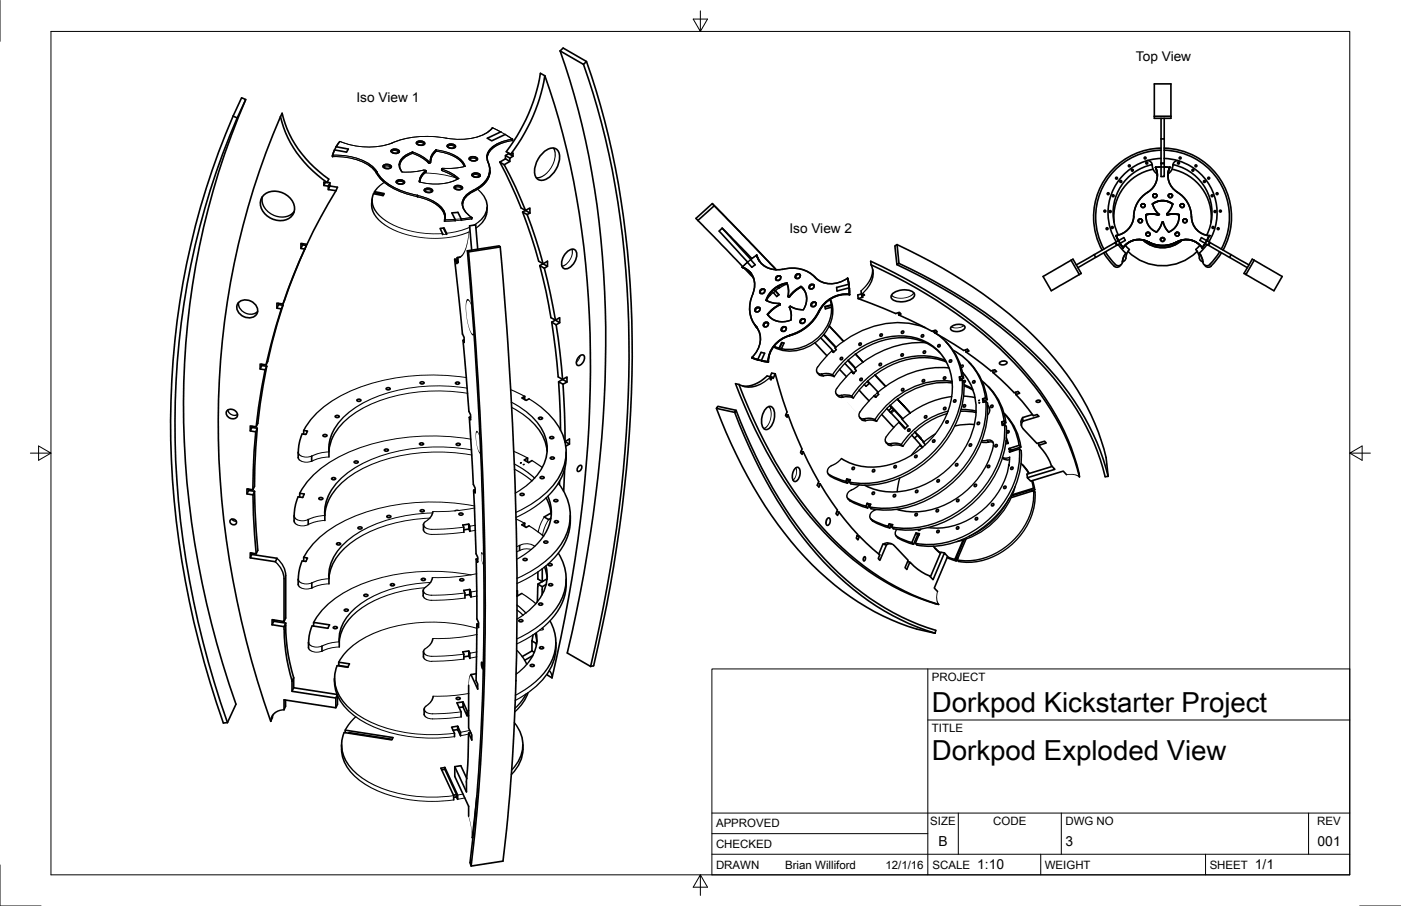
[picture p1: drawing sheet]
<svg xmlns="http://www.w3.org/2000/svg" width="432mm" height="279mm" viewBox="0 0 432 279" stroke-linecap="round" stroke-linejoin="round" font-family="sans-serif">
<defs><g id="words">
<g font-size="8.5">
<text x="287.2" y="219.5">Dorkpod Kickstarter Project</text>
<text x="287.2" y="234.5">Dorkpod Exploded View</text>
</g>
<g font-size="4.3">
<text x="289.2" y="261">B</text>
<text x="328.4" y="261">3</text>
<text x="406.1" y="261">001</text>
<text x="301.2" y="268.1">1:10</text>
<text x="386.8" y="268.1">1/1</text>
</g>
<g font-size="4.1">
<text x="350.1" y="19">Top View</text>
<text x="109.9" y="31.5">Iso View 1</text>
<text x="243.3" y="71.8">Iso View 2</text>
</g>
<g font-size="3.5">
<text x="287.2" y="210.1">PROJECT</text>
<text x="287.2" y="225.8">TITLE</text>
<text x="220.7" y="255.2">APPROVED</text>
<text x="286.7" y="254.6">SIZE</text>
<text x="306.1" y="254.6">CODE</text>
<text x="328.4" y="254.6">DWG NO</text>
<text x="406" y="254.6">REV</text>
<text x="220.7" y="261.5">CHECKED</text>
<text x="220.7" y="267.9">DRAWN</text>
<text x="242" y="267.9">Brian Williford</text>
<text x="272.9" y="267.9">12/1/16</text>
<text x="287.4" y="267.9">SCALE</text>
<text x="322" y="267.9">WEIGHT</text>
<text x="372.8" y="267.9">SHEET</text>
</g>
</g></defs>
<g fill="none" stroke="#000" stroke-width=".51">
<path d="M172.6 15.7a263 263 0 0 1 14.1 85.2 420.3 420.3 0 0 1-11.9 100.5l7.2 4.1M172.6 15.7l1-.9 7.2 4.2-1 .9M172.6 15.7l7.2 4.2M179.8 19.9a261.6 261.6 0 0 1 14 85.1 417.1 417.1 0 0 1-11.8 100.5M180.8 19a269.9 269.9 0 0 1 14.1 91.1 428.5 428.5 0 0 1-11.9 95.2l-1 .2M71.8 35.8a246.2 246.2 0 0 0-14.7 143.5 298.7 298.7 0 0 0 11.7 43.7l1.3-.2M71.8 35.8l2.7-5.7 1.2 .6-2.6 5.7M71.8 35.8l1.3 .6M73.1 36.4a242.4 242.4 0 0 0-16.7 130.4 286.7 286.7 0 0 0 13.7 56M75.7 30.7a242.4 242.4 0 0 0-16.6 130.5 286.7 286.7 0 0 0 13.6 56l-2.6 5.6M86.4 36l.6-1.1a34.2 34.2 0 0 0 14.3 20.3l-.5 1.1M86.4 36a242.4 242.4 0 0 0-16.6 130.5 288.7 288.7 0 0 0 13.6 56l.5-1.1"/>
<path d="M86.4 36a34.2 34.2 0 0 0 14.4 20.3M166.5 22.6a53.7 53.7 0 0 1-10.5 24.2l1.4 .7 .7-.3v1l-1 .6v1l-1.7 1M166.6 22.6l1.3 .8a261.6 261.6 0 0 1 14 85.1 417.1 417.1 0 0 1-11.8 100.5l-1.3-.8M167.9 23.4a53.7 53.7 0 0 1-10.5 24.2M355.8 35.9v-10h5.1v10M355.8 35.9h5.1M355.8 35.9v.6h5.1v-.6M357.8 36.5v6.3M358.8 36.5v6.3M81.5 60a6.1 6.1 0 0 1 9.3 4.3 4.3 4.3 0 0 1-6.2 3.5 5.2 5.2 0 0 1-4-6.6zM100.3 56.2l-.5 1M100.8 56.3l-1-.1v1l1.4 .2"/>
<path d="M100.9 56.2l.8 .1v1.1l2.3 .3-.5 1.1M101.2 57.4v1.1l2.3 .3M101.7 56.3l-.5 1.1M101.7 57.4l-.5 1.1M102.5 47.9v.4M103.5 58.8a173.4 173.4 0 0 0-8.9 16.6l-1.8-.3v1.5l1.1 .2M103.6 45.3l3.8 .7-.6 .9-3.7-.7M115.1 59.7l3 .6 .3-.6-3-.6v.3l2.8 .6M116.1 53v.4M118.2 51l1.2-.3a.87 .87 0 0 1 1.1 1l-1.2 .3a.87 .87 0 0 1-1.1-1zM120.6 46.3l1.2-.3a.87 .87 0 0 1 1.1 1l-1.2 .3a.87 .87 0 0 1-1.1-1zM122.3 55.8l1.1-.3a.87 .87 0 0 1 1.2 1l-1.2 .3a.87 .87 0 0 1-1.1-1z"/>
<path d="M127.1 46.9v.4M128.5 43.8l1.2-.3a.87 .87 0 0 1 1.1 1l-1.2 .3a.87 .87 0 0 1-1.1-1zM130.9 58.4l1.2-.3a.87 .87 0 0 1 1.1 .9l-1.2 .3a.87 .87 0 0 1-1.1-.9zM131.2 52.6v.4M132.1 49.8v.4M132.4 49.9v.4M132.7 49.7v.4M134.5 46.2l-.1 .5M136.2 52l-.1 .5M138 44.8l1.2-.3a.87 .87 0 0 1 1.1 .9l-1.2 .3a.87 .87 0 0 1-1.1-.9zM140.1 57.5l1.2-.3a.87 .87 0 0 1 1.1 1l-1.2 .3a.87 .87 0 0 1-1.1-1zM144.7 48.6l1.2-.3a.87 .87 0 0 1 1.1 1l-1.2 .3a.87 .87 0 0 1-1.1-1z"/>
<path d="M145.6 53.7l1.2-.3a.87 .87 0 0 1 1.1 .9l-1.2 .4a.87 .87 0 0 1-1.1-1zM151 52.7v.5M154.1 50l3.4 6.9 3.1 7.2 1.4 .8M154.1 50l1.3 .8M154.4 40.6l-4.2 2 1.4 .8 4.1-2M155.4 50.8a119.5 119.5 0 0 1 6.6 14.1M155.8 48l1.3 .8M155.8 49l1.3 .8M155.8 49l-1.7 1M156.8 47.2l-1 .8v1M156.8 47.4l1.3 .8M157.9 42.9v.4"/>
<path d="M167 47.5l.6-.6a3.1 3.1 0 0 1 4.2-.6 5.5 5.5 0 0 1-.4 5.9 5.5 5.5 0 0 1-5 3.4 2.9 2.9 0 0 1-1.5-4l1-2.6zM353.3 49.6a1.57 1.57 0 0 1 1.9 2l.7 1.4 .8 .6M353.7 59.3a9.4 9.4 0 0 0-4.4 8.5 6.5 6.5 0 0 1-5.4 4.9M355.1 50.8a15.2 15.2 0 0 0-10.4 21.7M355.4 52.2a15 15 0 0 0-12 16.3M356.2 51.6a6 6 0 0 1-2.4 7.7M356.2 51.6l.5 2.5M357.8 51.5l-1.7 .1M357.8 45.7a21.2 21.2 0 0 0-18.1 31.4M357.8 46.3a20.6 20.6 0 0 0-17.6 30.5M357.8 48.9a16.8 16.8 0 0 0-13.7 25.7M357.8 42.8v7.5"/>
<path d="M357.8 50.3v4.1h1v-4.1M357.8 50.5h1M357.8 42.8h1M357.8 50.3h1M358.8 48.9a16.8 16.8 0 0 1 13.7 25.7M358.8 46.3a20.6 20.6 0 0 1 17.6 30.5M358.8 45.7a21.2 21.2 0 0 1 18.1 31.4M358.8 51.5l1.7 .1h-4.4M358.8 42.8v7.5M360 54.1l.5-2.5a6 6 0 0 0 2.4 7.7M361.2 52.2a15 15 0 0 1 12.1 16.3M361.5 51l-.5 1.5-1.1 1.1"/>
<path d="M361.5 50.8a15.2 15.2 0 0 1 10.4 21.8M362.9 59.3a9.4 9.4 0 0 1 4.4 8.5 5.9 5.9 0 0 0 5.4 4.9M363.4 49.6a1.44 1.44 0 0 0-1.9 1.4M93.3 75.1v.4l1.1 .2M93.3 75.5l-.5 1.1M93.9 76.8a163.3 163.3 0 0 0-6.7 17M94.4 75.7l-3.6 8.4-3.6 9.7M94.4 75.7l-.5 1.1M114.7 61.4l-.1 1.4M128.7 60.2v.5M136.7 70.4l.9 1.9-.7-2-1.3 .1 .8 1.9M137.1 67.8l-.1 .4"/>
<path d="M140.1 80l2.4 23 .5 1.1v1.5l-.3-.7h.3M140.2 80l.6 1.3v-1M141.1 79.8l-.9 .2M141.8 79.3l-.9 .2 .2 .5v1.1l-.3-.8M142.2 67.9v-.4l-1.1-2-1.8 .2 1 2v.4M144.1 77.3l.3 .4M144.4 77.7a1140.1 1140.1 0 0 1 4.5 142.3l-1.3 22.9-2.4 24.2M145.4 67.1v.4M147.2 76.8l-.6-7.5-1.9 .3 .7 7.5M150.2 64l-.2 1.4M154.2 76.2a1121.3 1121.3 0 0 1 4.3 146.2l-1.4 22.6-2.1 20.6-9.8 1.5-.3-1.1a727.8 727.8 0 0 0 3.9-106.7 1343.9 1343.9 0 0 0-4.7-82M154.2 76.2l-.3-.4-9.8 1.5"/>
<path d="M154.2 76.2l-9.8 1.5M161.1 65.4l2.6 7.4 2.3 7.8 2.7 1.5M161.1 65.4l1.4 .8M161.9 64.9l-.8 .5M162 64.9l1.3-.8v1.6M162 64.9l1.3 .8M162.5 66.2l2.6 7.4 2.3 7.8 1.3-.8v1.5l-.9 .6M163.3 65.7l-.8 .5M174.7 77.8a1.71 1.71 0 0 1 3-.1 4.5 4.5 0 0 1-3.5 5.2 1.85 1.85 0 0 1-1-2.6l.6-1.4zM215.1 68l13.8 14.2M219.5 62.8l19.7 20.4M220.1 63.5l19.1 19.7"/>
<path d="M220.1 63.5l-.6-.7-5 4.6 .6 .6M220.1 63.5l-5 4.5M222.6 70.4l8.8 9.6M231.7 79.7l-9.1-9.3-.9 .8 8.7 9.6M233.2 78.7l.1 .1M275.8 75.8l.7-.4 .6 5.8-.7 .4zM276.5 75.4a143.1 143.1 0 0 1 46.5 32.8 76.5 76.5 0 0 1 17.9 32.9l.6 5.8M337.2 78.5l-5.5 3.2M340.2 78l.3 .6a11.9 11.9 0 0 0 3.6 3.8l.7-.1 .6-.6M340.7 77.7l3.1 3.9M343.8 74.7l.5 .9M343.8 74.7l2.6-1.4 .4 .8-1.6 1"/>
<path d="M343.8 74.7l-.1 .1M344 72.7l.7 1.5M344 72.7l2.1 3.7M344.2 75.6l-.5-.8-2.4 1.4-4.1 2.3 .5 .9M344.2 75.6l-12 7M344.3 75.6h-.1M344.6 75.4l2.4 2.7M345.2 75.1l-.9 .5M345.2 75.1l.9 1.3M346.1 76.4v.1M346.8 75.6l1.3 1.3M347 79.6a1.27 1.27 0 0 1-1 1.1"/>
<path d="M347 78.1h.1M347 78.1l-.7 1.3-.3 1.4M347.6 77.5a15 15 0 0 0 21.4 0M348.1 77l-.8 1.2-.3 1.4M352.2 74a8.9 8.9 0 0 0 12.2 0M352.3 74a8.9 8.9 0 0 0 12 0M353.3 66.2a5.1 5.1 0 0 0 3.1 5.4l1.1-1.4 .6-1.6M353.3 66.2l-.1 .7M353.3 66.2l1.8-.2 1.8 .2-1.8-.2-1.8 .2M353.3 66.2h.1M355.2 62.9a5.1 5.1 0 0 1 6.2 0M355.2 62.9l.7 1.6 1.1 1.4"/>
<path d="M356.9 66l.1 .2M357 66.2h-.1M358.3 68.5h.1M358.3 68.5l-.1 .1M359.6 66v.1M359.6 66.1l2-.1 1.7 .2M359.7 66.1h.1M359.7 66v.1M361.4 62.9l-.7 1.7-1.1 1.4M363.3 66.2h.1M363.3 66.2l-1.7-.2-1.7 .3M363.4 66.9l-.1-.7a5.1 5.1 0 0 1-3.1 5.4l-1.1-1.4-.6-1.7"/>
<path d="M368.6 77l.8 1.2 .3 1.4M369.6 78.1l.8 1.3 .3 1.4M369.6 78.1h.1M369.7 79.6a1.27 1.27 0 0 0 1 1.1M369.8 75.6l-1.2 1.3M370.5 76.4a6.2 6.2 0 0 0-8.6-1.4 9.6 9.6 0 0 1-8.8-.8 6 6 0 0 0-7 2.2M370.5 76.4v.1M371.4 75.1l-.9 1.3M371.5 75.1l.8 .5M372 75.4l-2.4 2.7M372.3 75.6h.2M372.5 75.6l6.5 3.8"/>
<path d="M372.7 72.7l-.8 1.5M372.7 72.7l-2.2 3.7M372.8 74.7l-.5 .9M372.8 74.7l.2 .1M372.8 74.7l-2.5-1.4-.5 .8 1.7 1M373 74.8l11.9 6.9M373 74.8l-.5 .8M375.9 77.7l-3.1 3.9M376.5 78l-1.8 2.4-1.5 1.7M379 79.4l5.5 3.2M379.4 78.5l-.4 .9M386 79.9l.5 .4-2.5 4.4-.6-.4z"/>
<path d="M73.5 93.3a3.6 3.6 0 0 1 3.8-.4 3.6 3.6 0 0 1 2.1 3.2 3.2 3.2 0 0 1-5.5 .7 2.5 2.5 0 0 1-.4-3.5zM85.9 93.6v.3l1.3 .2M85.9 93.9l-.6 1.1M86.7 95.3l-1.7 5.6-3 11.6M87.2 94.1l-3.3 11.5-1.4 5.9-.5 1M87.2 93.8l-1.9-.3v1.5l1.4 .3M87.2 94.1l-.5 1.2M141.1 80.2l-.3 .1M166.4 81.9l1.9 7.9 1.5 8.2 2.7 1.5M166.4 81.9l1.4 .8M167.4 81.3l-1 .6M167.8 82.7l1.8 7.9 1.6 8.1 1.3-.7v1.5l-1.1 .7"/>
<path d="M170.1 99.4l1.1 8.3 .8 8.5 1.4 .8M170.1 99.4l1.3 .8M171.2 98.7l-1.1 .7M228.8 82.3l.1 .2M229.4 82.7l2.9 3M231.3 80l1.4 1.7-1 .7-1.4-1.5M232.8 95.1a.75 .75 0 0 1 1.4-.1 .75 .75 0 0 1-.6 1.2 .64 .64 0 0 1-.8-.2 .64 .64 0 0 1 0-.9zM234.3 89.5a.75 .75 0 0 1 1.3-.2 .75 .75 0 0 1-.6 1.2 .64 .64 0 0 1-.7-.2 .64 .64 0 0 1 0-.8zM235.4 99.8a.75 .75 0 0 1 1.3-.2 .75 .75 0 0 1-.6 1.2 .64 .64 0 0 1-.7-.2 .64 .64 0 0 1 0-.8zM236.6 96.9v.2M237.1 90.8l.3 .3M238.3 90.2l1.1 1.2 .7-.5-1.2-1.3 1.1 1.3"/>
<path d="M238.5 89.2l.5 .5M239.2 85.5a.75 .75 0 0 1 1.3-.2 .75 .75 0 0 1-.5 1.2 .64 .64 0 0 1-.8-.2 .64 .64 0 0 1 0-.8zM239.6 88.5l.4 .4M239.8 88.3l.4 .4M239.9 88.3l.4 .4M240.2 93.9l.2 .2M240.3 93.6l.1 .2M240.3 93.7l.2 .2M242.9 91.4l.1 .2M243 91.5l.1 .1M245.2 84.9a.75 .75 0 0 1 1.4-.2 .75 .75 0 0 1-.6 1.2 .64 .64 0 0 1-.8-.2 .64 .64 0 0 1 0-.8zM246.7 98.7a.75 .75 0 0 1 1.3-.2 .75 .75 0 0 1-.5 1.2 .64 .64 0 0 1-.8-.2 .64 .64 0 0 1 0-.8z"/>
<path d="M246.8 88.3l.2 .2M249.5 88.1a.75 .75 0 0 1 1.3-.2 .75 .75 0 0 1-.6 1.2 .64 .64 0 0 1-.7-.2 .64 .64 0 0 1 0-.8zM250.1 93.5a.75 .75 0 0 1 1.3-.1 .75 .75 0 0 1-.6 1.2 .64 .64 0 0 1-.7-.3 .64 .64 0 0 1 0-.8zM254.3 94.7l1.9-.7-1.9 .5 .1 .8 2-.4M261.2 85.8l.1 .1M261.7 87.8l-.1-.1-3.7 .9 .1 1.1 3.7-.9 .1 .1M261.7 90.7l.2 .2M264.5 92.1l11.6 4.6 1.1-.4 .5 .6-.7 .2M265.4 89.7l.1 1.1 .6-.2 .3 .4-.8 .3 .4 .4-1.5 .4M265.5 90.6l-1.1 .4 .1 1.1M265.6 90.8v.5M268.4 80.6a141.2 141.2 0 0 1 46.3 32.6 72.9 72.9 0 0 1 18 33.9 80.8 80.8 0 0 0-24.6-39.7 154.2 154.2 0 0 0-39.6-25.7z"/>
<path d="M274.9 90.8a5.4 5.4 0 0 1 6.8-.4 1.82 1.82 0 0 1-1.7 2.3 5 5 0 0 1-5.2-.7l-.2-.4zM276.4 81.6a147.4 147.4 0 0 1 44.2 30.4 77 77 0 0 1 20 35l.9-.1M276.9 96.4l.1 .7M277 97.1l10.2 5.1 1.2-.4 .5 .6-.9 .2M277.1 81.2a148.5 148.5 0 0 1 44.4 30.5 77.3 77.3 0 0 1 20 35.2M330.1 80.3l-8.6 5 2.5 4.4 8.7-5M330.1 80.3l2.6 4.4M330.1 80.3l.6-.4 2.5 4.4-.5 .4M345.9 80.8a1.27 1.27 0 0 1-.8 1.1 1.27 1.27 0 0 1-1.3-.3M345.9 80.8h.1M370.7 80.8h.1M370.7 80.8a1.27 1.27 0 0 0 .9 1.1 1.27 1.27 0 0 0 1.3-.3"/>
<path d="M371.3 81.7a1.27 1.27 0 0 0 2 .4M386.5 80.3l8.7 5-2.6 4.4-8.6-5M80.7 112.3v.4l1.5 .2M80.7 112.7l-.5 1.1M81.7 114l-2 11.7-.7 5.9M82 112.5l-1.8-.2v1.5l1.5 .2M82.2 112.9l-2 11.7-.7 6-.5 1M82.2 112.9l-.5 1.1M119.1 119.7l.5-.2 .6 .2a.55 .55 0 0 1-.6 .5 .55 .55 0 0 1-.5-.5zM129.5 117.9l.6-.2 .5 .2a.55 .55 0 0 1-.5 .5 .55 .55 0 0 1-.6-.5zM140.5 118l.5-.2 .6 .2a.55 .55 0 0 1-.6 .5 .55 .55 0 0 1-.5-.5zM142.7 105l1.8 21.9 .5 1v1.6l-.3-.8h.3"/>
<path d="M171.4 100.2l1.2 8.3 .8 8.5M173.4 117l1.4-.8v1.6l-1.3 .7M173.4 117l1.4 .8M173.4 117l-1.2 .7M173.5 118.5l.7 17.7M173.5 118.5l-1.3-.8 .6 15M178.4 110.1a1 1 0 0 1 1.4-.6 1 1 0 0 1 .2 1.6l-.6 1a1 1 0 0 1-1.4 .6 1 1 0 0 1-.2-1.6zM226.7 118.3l1.1 .3a137.2 137.2 0 0 0 29.4 48 76.8 76.8 0 0 0 32.1 19.8 77 77 0 0 1-37.5-24.7 141.3 141.3 0 0 1-25.1-43.4zM231.7 110.3l.2 .1M232.6 100.2l.1 .1M233.1 100.8l.1 .1M233.7 111l-.1-.1 1-2.2 1.1 .2-1 2.3 .1 .1"/>
<path d="M236.7 111.5l.1 .2M237.5 116.2l.5 .1M238 116.3l-.4 .9-.3-.4 .2-.6-1.1-.2a9.6 9.6 0 0 1-7.4 3.1M238.9 115.3l3.7 11.7-.5 1.1 .5 .6 .3-.7M238.9 115.3l-.6 1.4-.3-.4M238.9 115.3l-1.1-.2-.4 1.1M240.9 101.2a.75 .75 0 0 1 1.3-.2 .75 .75 0 0 1-.5 1.2 .64 .64 0 0 1-.8-.2 .64 .64 0 0 1 0-.8zM241 105.7l-.9 1.7 .8-1.8 .7 .2-.7 1.9M251.2 105.7l3.6 4M252 115l.5 .6M253 104.2l4 4.3M253.2 115.4l.5 .5"/>
<path d="M253.8 103.3l3.7 3.8M254 103.1l3.6 4M255.6 100.5l4.4 4.7M256.6 115.6l.5 .5M257.3 107.3l.5 .5-1 .9-.4-.5 .4 .5M258.7 113.9l2.2 2.3M260.4 112.1l2.7 2.9M261.3 111.2l2.3 2.4M261.4 111.1l2.3 2.4M263.4 113.7l.5 .6-.9 .9-.5-.6 .5 .5M263.7 109.2l2.3 2.5M267.3 117.6l.6 .7-1 .8-.5-.6"/>
<path d="M267.4 117.5l3.2 3.4M269.7 115.6l3.2 3.5-3.2-3.4M288 101.9v.7M288 102.6l9 5.5 1.2-.4 .5 .5-1 .3M291.5 105.4l.6 .6M293.2 100.8a3.5 3.5 0 0 1 4.1-.2 1.27 1.27 0 0 1-1.4 1.5h-2.2a.76 .76 0 0 1-.7-.5 .76 .76 0 0 1 .2-.8zM295.7 116.2l.5 .6M296.2 117.2v-.4l.8-.2-.5-.6-.8 .2 .1 1.1 .8-.2 .5 .6M297.6 107.9l.1 .6M297.7 108.5l7.7 5.9 1.2-.4 .5 .6-1 .3M298.7 111.7l.5 .6M304.6 119.2l.5 .6"/>
<path d="M306 114.2l.1 .7M306.1 114.9l6.5 6.2 1.1-.4 .6 .6-1.2 .4M308.1 111.8l1-.5a.82 .82 0 0 1 1.2 .7l-1 .5a.82 .82 0 0 1-1.2-.7zM70 126.6a1.94 1.94 0 0 1 2.2-.1 1.94 1.94 0 0 1 .9 1.9 1.88 1.88 0 0 1-2.2 .5 1.88 1.88 0 0 1-1.1-2zM77.6 131.4v.4l1.7 .3M77.6 131.8l-.5 1.1M78.8 133.2l-.5 5.9-.4 11.9M79 131.6l-1.9-.2v1.5l1.7 .3M79.3 132.1l-.8 11.9-.1 6-.5 1M79.3 132.1l-.5 1.1M91.9 139.4v1.6M93.1 133.8l1.2 .2 .5-1.1-1.2-.1v1.1"/>
<path d="M99.6 134.2l.6-.2 .5 .2a.55 .55 0 0 1-.5 .5 .55 .55 0 0 1-.6-.5zM101.4 139.3v1.6M103.4 128.3l.5-.2 .6 .2a.55 .55 0 0 1-.6 .5 .55 .55 0 0 1-.5-.5zM110.1 123.3l.5-.2 .6 .2a.55 .55 0 0 1-.6 .5 .55 .55 0 0 1-.5-.5zM118.5 138.6l.6-.1 .5 .1a.55 .55 0 0 1-.5 .5 .55 .55 0 0 1-.6-.5zM129.4 136.7l.5-.1 .6 .1a.55 .55 0 0 1-.6 .5 .55 .55 0 0 1-.5-.5zM140.7 136.9l.5-.2 .6 .2a.55 .55 0 0 1-.6 .5 .55 .55 0 0 1-.5-.5zM144.7 128.7l1.2 20.7M163.1 123l-.9 .5-1.4-.8 .9-.5v1M166 128.8l.6-.1 .5 .1a.55 .55 0 0 1-.5 .5 .55 .55 0 0 1-.6-.5zM169.5 134.8l.6-.2 .5 .2a.55 .55 0 0 1-.5 .5 .55 .55 0 0 1-.6-.5zM174.1 136.1l.1 .1"/>
<path d="M174.2 136.2l1.3-.8v1.5l-1.1 .7M174.2 136.2l1.3 .7M174.5 139.4v1.6M220.8 125.9a136.5 136.5 0 0 0 29.5 48.3 77.1 77.1 0 0 0 32.3 19.8l5.6 1.3M221.2 125.3l5.7 1.2-.5 .7-5.6-1.3zM226.4 127.2a140.8 140.8 0 0 0 27.3 45.9 77.8 77.8 0 0 0 34.5 22.2M226.9 126.5a139.1 139.1 0 0 0 27.2 45.8 78.1 78.1 0 0 0 34.3 22.1l-.2 .9M236.2 125.9a1.41 1.41 0 0 1 1.7-.4 1.41 1.41 0 0 1 .8 1.5 5.2 5.2 0 0 1-2.3 5.5 1.88 1.88 0 0 1-1.7-2.4l.4-2.4zM242.2 127.8l.7 .2M242.9 128l4.3 10.5-.5 1.1 .5 .5 .4-.8M246.9 139.1l.7 .2M247.6 139.3l4.7 9.2-.4 1.1 .5 .6 .4-.9"/>
<path d="M257.9 121.7l.5 .5M259.2 121.9l.6 .6M262.5 122.2l.5 .5M264.8 120.3l3 3.3M265 128.8l.6 .6M266.3 129.2l.5 .5M269.5 122l.5 .4M269.7 129.4l.5 .5M270.4 121.2l.4 .4-.9 .9-.5-.5 .5 .5M271.7 127.8l3.8 4M273.1 136.5l.5 .5M273.3 126l.6 .6"/>
<path d="M273.9 126.6l.5 .6M274.2 125.1l1.2 1.2M274.3 136.8l.6 .6M274.4 125l3.9 4.1M274.4 127.2l.3 .2M274.7 127.5l4.4 4.6M274.9 125.7l-1 .9M275.4 126.3l-1 .9M275.4 126.3l.2 .3M275.7 126.6l2.4 2.6M276.6 123.1l3.9 4.2zM277.1 130.2l1.8 2z"/>
<path d="M277.7 137.1l.6 .5M278 129.3l1.8 2.1-.9 .8M278.1 131.1l-.1 .1M281 134.2l.9 .9M281.9 135.1l2.5 2.8M281.9 133.3l.9 .9M282 133.2l1.8 1.9M282.8 134.2l-.9 .9M282.8 134.2l1.9 2.2M283.6 137.3l.7 .7zM283.8 135.1v.1M283.9 135.4l-1-1.2 1.8 2.1"/>
<path d="M284.6 136.4l.6 .8M301.7 123.5h.1M301.8 123.5h-.1M301.9 124.2h-.1M302.9 123l.8-.3 .6 .5-.9 .3M303.4 123.5l-.5-.5 .1 1.1 .9-.3 .5 .5M303.4 123.5v.5M304.2 135.8l.5 .6M308.7 130.1l.6 .5M309.3 130.6l.7-.2-.5-.6-.8 .3 .2 1.1 .7-.3 .5 .6M309.3 130.6v.4M309.6 127.6l.5 .5"/>
<path d="M311.1 138.3l3-1 .5 .6-3 1v.1zM311.1 138.3l.5 .6M313.1 120.9v.8M313.1 121.7l1.9 2.1 3.5 4.4 1.2-.4 .5 .6-4.9 1.5-.1-1.1 3-1M314.7 130.1l.1 1.1M314.7 139l-.5-.6-3.1 1v-.2l.2 .2M315.2 132.1l4.4 4.7 2.3-.7 .6 .5-2.3 .7 .2 .3a16.5 16.5 0 0 1 3.7 6l1 1.1-8.4 2.6 1 1.1 10-3.1 1 1.1M319.4 123.6l.6-.2 .6 .1a.59 .59 0 0 1-.6 .6 .59 .59 0 0 1-.6-.5zM320.1 136.7l.1 .6M76.6 151.3l1.8 .2M76.6 150.8v.5M76.6 151.3l-.5 1"/>
<path d="M77.9 151l-1.8-.3v1.6l1.9 .3M78 152.6l.1 6 .9 12.2M78.4 151.5l.2 6.1 .9 12.1-.5 1.1M78.4 151.5l-.4 1.1M90.6 159v1.6M91.9 153.2l1.4 .2 .5-1-1.4-.3v1.2M96.1 140.7v1.5M98.3 153.6l.6-.2 .5 .2a.55 .55 0 0 1-.5 .5 .55 .55 0 0 1-.6-.5zM100.1 159v1.5M102.3 147.4l.5-.1 .6 .1a.55 .55 0 0 1-.6 .6 .55 .55 0 0 1-.5-.6zM109.2 142.3l.6-.1 .5 .1a.55 .55 0 0 1-.5 .5 .55 .55 0 0 1-.6-.5zM119.3 159.1l.5-.1 .6 .1a.55 .55 0 0 1-.6 .5 .55 .55 0 0 1-.5-.5z"/>
<path d="M129.6 157.4l.5-.2 .6 .2a.55 .55 0 0 1-.6 .5 .55 .55 0 0 1-.5-.5zM141.5 158.4l.6-.2 .5 .2a.55 .55 0 0 1-.5 .5 .55 .55 0 0 1-.6-.5zM145.9 149.4l.5 1.1v1.6l-.4-.9 .4-.1M146 151.2l.7 19.6 .5 1v1.6l-.4-1M160.4 152.3l.5-.2 .6 .2a.55 .55 0 0 1-.6 .5 .55 .55 0 0 1-.5-.5zM160.6 142.7l-.1 .1M161.5 143.2l-.2 .1M164 142l-1.1 .7-1.4-.8 1.1-.6v1.2M166.5 147.1l.6-.2 .5 .2a.55 .55 0 0 1-.5 .5 .55 .55 0 0 1-.6-.5zM169.7 141.1l.5-.2 .6 .2a.55 .55 0 0 1-.6 .5 .55 .55 0 0 1-.5-.5zM169.8 158.2l-2.1 1.2 1.4 .8 .7-.4M170.8 154.2l.5-.1 .6 .1a.55 .55 0 0 1-.6 .5 .55 .55 0 0 1-.5-.5z"/>
<path d="M172.5 148.3l-.1 1.2M174 144.6l-.3 6.9M175.8 159v1.6M178.3 143.8l.8-.3a1.24 1.24 0 0 1-1 1.9l-.2-.9zM245 144.6a.93 .93 0 0 1 1.2-.4 .93 .93 0 0 1 .4 1.2 2.65 2.65 0 0 1-1.7 3.1 2.75 2.75 0 0 1 .1-3.9zM252.1 149.1l.7 .2M252.8 149.3l5.3 8-.5 1.1 .5 .6 .5-1.1M255 160l.5-.3a1.42 1.42 0 0 1-.5 2.3 1.47 1.47 0 0 1 0-2zM255.3 146.2l.6 .5M257.9 157.8l.7 .1M258.6 157.9l5.8 6.9-.5 1.1 .5 .6 .5-1.1-.7-.2M261 147.7l.5 .6-.3 .7-.5-.5z"/>
<path d="M261 147.7l1.1 .3-.4 .7 .6 .5M261.3 153.8l.5 .5M261.5 148.3h.4M267.3 155.2l1.1 .3-.4 .8 .5 .6M267.3 155.2l-.4 .9 .5 .6 .4-.9M267.3 155.2l.5 .6M267.8 155.8l.4 .1M309 141.1l.2 .3M310.9 143.4h.1M311 143.5l-.1 .2M315.2 143.4l.4 .4M317.9 151l.1 .5"/>
<path d="M318.2 151.3l-.3-.3-6 1.9M318.2 151.3l.7-.3-.4-.4-6.5 2M318.2 151.3v.1M319 151.8l-.4-.5-6.9 2.2M324.3 143.8l-7.8 2.4 .2 1.1M71.1 160.2a1.04 1.04 0 0 1 1.4 .1 1.04 1.04 0 0 1 .1 1.4 1.04 1.04 0 0 1-1.3-.1 1.04 1.04 0 0 1-.2-1.4zM77.6 170.6v.4l7.8 1.2-.5 1-7.8-1.2v-1.5l1.9 .3M77.6 171l-.5 1M87.5 178.5v13.2l-3.6-.6v1.6M88.1 177.4v13.2l-.6 1.1M91.9 178.6v1.5M93.1 173l1.2 .1 .5-1-1.2-.2v1.2"/>
<path d="M95 160.2v1.6M96.1 179.8v1.6M101.4 178.5v1.5M103.8 167.6l.6-.2 .5 .2a.55 .55 0 0 1-.5 .5 .55 .55 0 0 1-.6-.5zM110.4 162.6l.6-.1 .5 .1a.55 .55 0 0 1-.5 .6 .55 .55 0 0 1-.6-.6zM129.9 178.5l.6-.1 .5 .1a.55 .55 0 0 1-.5 .5 .55 .55 0 0 1-.6-.5zM130.5 161.8v1.6M141.8 178.6l.5-.1 .6 .1a.55 .55 0 0 1-.6 .6 .55 .55 0 0 1-.5-.6zM144.5 163.2l.3 .7v-1.6l-.3-.7v1.6l-1.5 .2M144.5 161.6l-1.9 .3 .4 .7v1.6M146.8 172.4l.2 18.5 .5 1.1v1.5l-.5-1.1M147.2 172.3l-.4 .1"/>
<path d="M160.1 168.2v1.6M161.3 172.4l.5-.2 .6 .2a.55 .55 0 0 1-.6 .5 .55 .55 0 0 1-.5-.5zM163.1 162.1l-.9 .5-1.4-.8 .9-.5v1M165.8 176.4v2.2l1.3 .8-1.3 .7-.2 5.5M167.1 175.4v4l1.5-.9M167.7 167l.5-.2 .6 .2a.55 .55 0 0 1-.6 .5 .55 .55 0 0 1-.5-.5zM168.5 178.6h.1M169 174l.5-.2 .6 .2a.55 .55 0 0 1-.6 .5 .55 .55 0 0 1-.5-.5zM170.9 160.7l.6-.1 .5 .1a.55 .55 0 0 1-.5 .5 .55 .55 0 0 1-.6-.5zM174.5 178.6v1.5M264.9 165.4l6.2 5.7-.4 1.2 .5 .5 2-4.7-1.1-.3-1.3 3.1M266.4 171.7a.59 .59 0 0 1 .3 .7 .59 .59 0 0 1-.6 .5v-.6z"/>
<path d="M268.4 160l.5 .6M273.6 167.4l1.1 .3M274.1 161.5l1 .3-.3 .7 .5 .6M274.1 161.5l.5 .6-.4 .7-.5-.5zM274.6 162.1l.4 .1M275.5 168.1l4.4 4.7-1 2.2 .6 .6 .9-2.2 .3 .3M276.2 165.3l.5 .5M279.7 173.2l.7 .2M280.7 173.6a15.8 15.8 0 0 0 5.9 4M282.3 164.3l1.1 .3-1.3 3 .6 .5M282.3 164.3l.5 .6-1.2 3-.5-.6zM282.8 164.9l.4 .1"/>
<path d="M286.6 177.7l1 1.1 3.5-8.3 1 1.1-4.1 9.8 1 1M288.1 169l.4 .4M291.1 170.5l-1.1-.2-3.2 7.6M294.8 172l.4 .1M294.8 172l.2 .3M295 172.3h.2M296.8 166.5l-2.5 6 .4 .5 .3-.7M297.1 166.5l-2.3 5.5M297.7 166.2l-2.7 6.5 .4 .4M83.9 192.7l3.6 .6M84.4 191.2v.4l3.7 .6M84.4 191.6l-.5 1.1"/>
<path d="M87.5 193.3v.7M87.6 194.1l.2 4.5 .6 4.6 1.6 6.9M88.1 192.2a56 56 0 0 0 2.4 16.8M88.1 192.2l-.6 1.1M95.1 198.1v1.6M96.2 193l4.8 .8 .6-1.1-5-.8v1.2M99.2 199.3v1.5M102.8 193.4l.5-.2 .6 .2a.55 .55 0 0 1-.6 .5 .55 .55 0 0 1-.5-.5zM104.6 198v1.5M106.2 188l.5-.2 .6 .2a.55 .55 0 0 1-.6 .5 .55 .55 0 0 1-.5-.5zM112.2 183.4l.6-.1 .5 .1a.55 .55 0 0 1-.5 .5 .55 .55 0 0 1-.6-.5zM120.4 180.2l.5-.2 .6 .2a.55 .55 0 0 1-.6 .5 .55 .55 0 0 1-.5-.5z"/>
<path d="M130.4 182.1v1.6M144.8 183.3l.4 .9v-1.6l-.4-.8v1.5l-1.5 .3M144.8 181.8l-1.9 .3 .4 .8v1.5M147 192.5l-.3 17.4M147.5 192.4h-.5M159.3 182.3v1.5l1.5-.8M160 191.3l.5-.2 .6 .2a.55 .55 0 0 1-.6 .5 .55 .55 0 0 1-.5-.5zM164 197.7l1.3 .8M164 197.7v3M164.3 195.8l-.3 1.9M165.3 198.5v.4M165.4 197.9l-.1 .6"/>
<path d="M165.8 180.1l1.3 .8M166.1 186.1l.5-.1 .6 .1a.55 .55 0 0 1-.6 .5 .55 .55 0 0 1-.5-.5zM166.4 199.6l.5-.2 .6 .2a.55 .55 0 0 1-.6 .5 .55 .55 0 0 1-.5-.5zM168.4 180.2l-1.3 .7v2.5M169.2 180.2l.5-.2 .6 .2a.55 .55 0 0 1-.6 .5 .55 .55 0 0 1-.5-.5zM171.3 198.2v1.5M90.5 212.1l-.5 1.1M103.1 209.2v1.1M103.9 205.3l3.3 .5 .5-1.1-3.3-.5v1l2.8 .5M103.9 214.2l-13.4-2.1v-3.1l-.5 1.1v3.1l13.5 2.1v3l-16-2.5v3.1l.5-1.1v-1.9M103.9 214.4l-.4 .9M104 214.5v2.7l-.5 1.1"/>
<path d="M130.5 201v1.5M130.7 218.7v1.6M140.7 215.2l.5-.1 .6 .1a.55 .55 0 0 1-.6 .5 .55 .55 0 0 1-.5-.5zM142.7 216.5l1.3 2.7v1.6l-1.3-2.8zM142.7 216.5l-1.9 .2 1.3 2.8v1.6M142.7 218l-1.2 .2M144.4 211.3v13.2l1 2.2v1.5l-1-2.1v.8M144.5 200.7l.3 .8v1.5l-.3-.7zM144.5 202.3l-1.5 .3M144.5 200.7l-1.9 .3 .4 .8v1.5M146.8 207.8l-1.6 .2 2 4.5v-1.5l-.5-1.1M148.5 204.2l.3 1v1.1l-.4-1z"/>
<path d="M163.5 205.1l.5-.2 .6 .2a.55 .55 0 0 1-.6 .5 .55 .55 0 0 1-.5-.5zM164 200.7l.7 .5M164 200.7l-3 1.8M164.2 202.2l-2.5 1.4M105.3 229.7v1.3M106 225.9l14.8 2.3 .3-.7-14.7-2.3v.7M107.5 226.1l.1-.2 13.3 2.1M137.1 236.7l4 8.5v1.3l-.4-.7M137.1 236.7v.6l3.6 7.8M137.1 236.7l-1.2 .2 3.9 8.5v1.3M137.1 237.3l-1 .1M140.2 236.4l1.8-.3 1.9 4"/>
<path d="M140.2 236.4v3l4.2 9.3v3M140.2 236.4l3.6 7.8v-3.1M141.1 223.9l-1.9 .3 .9 1.9v1.1M141.1 225v-1.1l.8 2v1l-.8-1.9-1.5 .2M144.4 226.9l-.2 8.6-.5 5.6M145.1 226l-.7 .1M161.2 229.7v1.3M140.7 245.1v.7l-.9 .1M140.7 245.1l-1 .1M147 245.4l-1.5 12.9h.3"/>
<circle cx="341.5" cy="59.7" r=".3"/>
<circle cx="344.1" cy="54.9" r=".3"/>
<circle cx="345.4" cy="56" r=".3"/>
<circle cx="348.1" cy="51.1" r=".3"/>
<circle cx="349" cy="52.5" r=".3"/>
<circle cx="352.9" cy="48.7" r=".3"/>
<circle cx="353.4" cy="50.3" r=".3"/>
<circle cx="363.2" cy="50.3" r=".3"/>
<circle cx="363.7" cy="48.7" r=".3"/>
<circle cx="367.7" cy="52.5" r=".3"/>
<circle cx="368.6" cy="51.1" r=".3"/>
<circle cx="371.2" cy="56" r=".3"/>
<circle cx="372.5" cy="54.9" r=".3"/>
<circle cx="375.1" cy="59.7" r=".3"/>
<circle cx="340.5" cy="65.1" r=".3"/>
<circle cx="341.2" cy="70.5" r=".3"/>
<circle cx="342.2" cy="65.2" r=".3"/>
<circle cx="342.8" cy="70.1" r=".3"/>
<circle cx="343.1" cy="60.4" r=".3"/>
<circle cx="351.4" cy="68.1" r=".62"/>
<circle cx="352.3" cy="63.4" r=".62"/>
<circle cx="353.8" cy="72.2" r=".62"/>
<circle cx="355.9" cy="60.4" r=".62"/>
<circle cx="358.3" cy="73.9" r=".62"/>
<circle cx="360.7" cy="60.4" r=".62"/>
<circle cx="362.8" cy="72.2" r=".62"/>
<circle cx="364.3" cy="63.4" r=".62"/>
<circle cx="365.2" cy="68.1" r=".62"/>
<circle cx="373.6" cy="60.4" r=".3"/>
<circle cx="373.8" cy="70.1" r=".3"/>
<circle cx="374.5" cy="65.2" r=".3"/>
<circle cx="375.5" cy="70.5" r=".3"/>
<circle cx="376.1" cy="65.1" r=".3"/>
<circle cx="259.4" cy="110.5" r=".39"/>
<circle cx="265.1" cy="106.1" r=".39"/>
<circle cx="265.4" cy="117" r=".39"/>
<circle cx="271.3" cy="112.4" r=".39"/>
<circle cx="271.6" cy="103.3" r=".39"/>
<circle cx="278.1" cy="109.4" r=".39"/>
<circle cx="278.2" cy="102.4" r=".39"/>
<circle cx="284.3" cy="103.6" r=".39"/>
<circle cx="284.6" cy="117.4" r=".39"/>
<circle cx="284.9" cy="108.6" r=".39"/>
<circle cx="289.4" cy="106.6" r=".39"/>
<circle cx="291.2" cy="116.6" r=".39"/>
<circle cx="293" cy="111.3" r=".39"/>
<circle cx="300.2" cy="117.7" r=".39"/>
<circle cx="278.2" cy="120.2" r=".39"/>
<circle cx="280.1" cy="132.6" r=".39"/>
<circle cx="285.3" cy="128.5" r=".39"/>
<circle cx="287.8" cy="136" r=".39"/>
<circle cx="291.2" cy="126" r=".39"/>
<circle cx="291.9" cy="130.1" r=".39"/>
<circle cx="294.3" cy="123.6" r=".39"/>
<circle cx="297.2" cy="125.2" r=".39"/>
<circle cx="299.1" cy="137.2" r=".39"/>
<circle cx="301.6" cy="130.5" r=".39"/>
<circle cx="305.7" cy="125.3" r=".39"/>
<circle cx="307" cy="137.4" r=".39"/>
<circle cx="310.7" cy="133.2" r=".39"/>
<circle cx="263" cy="144.4" r=".39"/>
<circle cx="269.2" cy="152.1" r=".39"/>
<circle cx="269.3" cy="145.1" r=".39"/>
<circle cx="275.7" cy="152.8" r=".39"/>
<circle cx="275.9" cy="143.9" r=".39"/>
<circle cx="282.3" cy="140.7" r=".39"/>
<circle cx="282.4" cy="158.7" r=".39"/>
<circle cx="282.6" cy="151.5" r=".39"/>
<circle cx="288.9" cy="157.5" r=".39"/>
<circle cx="289.2" cy="148.3" r=".39"/>
<circle cx="294.9" cy="143.3" r=".39"/>
<circle cx="295.2" cy="154.3" r=".39"/>
<circle cx="300.6" cy="149.7" r=".39"/>
<circle cx="301" cy="160" r=".39"/>
<circle cx="304.7" cy="143.8" r=".39"/>
<circle cx="306" cy="155.6" r=".39"/>
<circle cx="309.7" cy="150.3" r=".39"/>
<circle cx="311.9" cy="144.4" r=".39"/>
<circle cx="289.1" cy="163.9" r=".39"/>
<circle cx="295.2" cy="162.8" r=".39"/>
</g>
<g fill="none" stroke="#000" stroke-width=".39">
<path d="M170.6 45.7a6.6 6.6 0 0 1-2.1 7.7 4.5 4.5 0 0 1-3.2 1.4M143.7 116.4a64.2 64.2 0 0 0-39.1 5.9 26.1 26.1 0 0 0-11 10.5M144 119.7a52.2 52.2 0 0 0-33 5.1 17.8 17.8 0 0 0-9.4 11.4l-.2 3.1M93.1 133.8a14.4 14.4 0 0 0-1.2 5.7M101.4 139.4a11.8 11.8 0 0 0-5.3 1.3M144.1 121.3a52.3 52.3 0 0 0-33 5 18.2 18.2 0 0 0-9.4 10.9l-.3 2M145.1 135.4a66.5 66.5 0 0 0-41.1 5.8 27.1 27.1 0 0 0-11.6 10.9M145.3 138.7a54.9 54.9 0 0 0-34.5 4.8 19.5 19.5 0 0 0-10.4 11.6l-.3 2.3v1.6l-3.1 .5-2 .7M157.4 120.2l4.3 2M157.6 124a24 24 0 0 1 9.5 8.5 12.2 12.2 0 0 1-2 14.5 24.4 24.4 0 0 1-6.3 5.1M157.7 125.6a19.6 19.6 0 0 1 10.6 11.4l.3 2.2M158.4 139.2l4.2 2.1"/>
<path d="M163.1 123l.4 .3a26.6 26.6 0 0 1 9.8 10.5 15.1 15.1 0 0 1-3.1 16.2 32.6 32.6 0 0 1-11.2 8M91.9 153.2a14.8 14.8 0 0 0-1.2 6M91.9 141v.1M101.4 140.9a11.8 11.8 0 0 0-5.3 1.4M132.5 159.8a43.6 43.6 0 0 0-24.8 8 15.2 15.2 0 0 0-6.3 10.5M133.4 158.2a44 44 0 0 0-25.6 8 14.6 14.6 0 0 0-6.4 12.3 12.2 12.2 0 0 0-5.3 1.3M133.4 157.8l-.3 1-.6 .9-1.4 1.2M145.4 140.3a55 55 0 0 0-34.5 4.7 19.8 19.8 0 0 0-10.3 11.1l-.5 2.7M146.2 156a65.7 65.7 0 0 0-40.2 4.7 26.5 26.5 0 0 0-12.4 11.2M146.3 156.7l-5.8 .8-7.1 .3M158.5 143.1l3.1 1.8 3.2 2.6M158.6 144.7l2.9 1.7 2.5 1.9"/>
<path d="M164 142l3.1 2.2M167.7 159.4l-1.3 2.6-.5 2M168.3 153.5a12.7 12.7 0 0 1 1.6 5.3M168.9 153a13.2 13.2 0 0 1-3.9 15.3l-2.6 2.2-3.1 2M172.1 149a15.5 15.5 0 0 1-.4 20.5 32.8 32.8 0 0 1-12.3 8.9M174.5 141a18.8 18.8 0 0 1-8.9 14.8l-3.1 2-3.4 1.8M90.7 160.6v.1M93.1 173a14.4 14.4 0 0 0-1.2 5.7M100.1 160.5l-2.3 .3-2.8 .9M132.7 179.6a38.2 38.2 0 0 0-23.3 8 12.6 12.6 0 0 0-4.8 10.4 11.6 11.6 0 0 0-5.4 1.3M143 164.1l-4.9 .5-5 .2M143 162.6l-4.9 .5-5 .1"/>
<path d="M145.2 177.3a59.7 59.7 0 0 0-38.4 5.1 23 23 0 0 0-10.1 9.5M146.5 162l-1.7 .3M146.5 163.5l-1.7 .3M146.9 176.9l-6.7 1-6.9 .2-.7 1.6-1.5 1.4M159.1 160.1l2.6 1.3M163.1 162.2l4.4 3.2M167.8 174.9l.8 3.4M168.2 174.5a13 13 0 0 1-4.8 13.4l-4.1 3M169.1 160.2l-1.1 2.1-.8 2.8M172.1 170.6a15.1 15.1 0 0 1-2.6 19.3 33.4 33.4 0 0 1-10.2 7.1M175.8 160.6a18.6 18.6 0 0 1-8 14.3l-4.8 3.2-3.6 1.8M91.9 180.1v.1"/>
<path d="M96.2 193l-.9 2.9-.2 2.2M101.4 180.1a11.9 11.9 0 0 0-5.3 1.3M104.5 199.5a12 12 0 0 0-5.3 1.3M130.9 181.3a36.9 36.9 0 0 0-21.7 8 13.4 13.4 0 0 0-4.6 8.6M143.3 184.4l-5.1 .6-5.2 .1M143.3 182.9l-5.1 .5-5.2 .2M147 182.2l-1.8 .4M147 183.8l-1.8 .3M147 195.7l-6.7 1-6.9 .3-.3 .9-.6 .9-1.4 1.2M147 193.8a47.8 47.8 0 0 0-35.1 3.2 18 18 0 0 0-7.5 7.2M159.4 188.1l1.8 1.6M159.4 186.6l2.7 2.5"/>
<path d="M159.4 182.2h.1M160.8 183l4.4 3.2M164.9 195.4l.6 2.5M165.3 195.2a12.3 12.3 0 0 1-5.1 11.8l-1.1 .9M169.5 191.5a14 14 0 0 1-2.7 17.1 28.9 28.9 0 0 1-7.9 5.8M171.3 199.7a17.3 17.3 0 0 1-8.1 13.6l-4.4 2.7M174.5 180.1a18.8 18.8 0 0 1-8.8 14.7l-3 2-3.4 1.8M103.1 210.3a13.3 13.3 0 0 0 5.8 10.2 40.5 40.5 0 0 0 25.2 7.1l6-.4M103.9 205.3a11.5 11.5 0 0 0 3.8 13.1 36.9 36.9 0 0 0 22.1 8.1h5.7l4.6-.4M142.1 219.5l-8.8 .6M143 203.2l-4.9 .6-5 .1M143 201.7l-4.9 .5-5 .2"/>
<path d="M144.4 213.9l-5.3 .7-5.6 .1-.2 1-.6 .9-1.5 1.2M144.5 219.2h-.5M146.9 202.6l-2.1 .4M147 201l-2.2 .4M159.2 200.5a14.7 14.7 0 0 1 3.2 4.4M162.2 214a15.4 15.4 0 0 1-3.5 4.4M162.8 213.6a14.3 14.3 0 0 1-4.1 5.9M168.7 207.7l.1 .5M169.3 206.8l.7 1.2 .1 1M105.3 231a12.7 12.7 0 0 0 5.9 10 40.2 40.2 0 0 0 25.4 6l3.2-.3M106.1 225.9a10.8 10.8 0 0 0 3.9 12.7 35.9 35.9 0 0 0 21.4 7.2l4.8-.1 3.6-.3M109.6 221.1l-1.6 1.7-1.6 2.4"/>
<path d="M142.1 221.1l-8.8 .6M144.5 226.4l-2.6 .5M144.5 220.7l-.5 .1M144.8 225.2l-2.9 .6M158.5 222.9a10.3 10.3 0 0 1-.8 14.6M161.2 231a11.4 11.4 0 0 1-3.6 7.9M142.7 244.9l-1.6 .3M143.3 246.1l-2.2 .4"/>
</g>
<g fill="none" stroke="#000" stroke-width=".37">
<path d="M151.8 39.4a12.3 12.3 0 0 1-9.8 3.6l-1.5-.1a48.4 48.4 0 0 0-12.7-.6l-5 1a22.5 22.5 0 0 1-18.1 .3M151.8 39.4l2.6 1.3M151.8 39.4l3.2 1.7 2.9 1.8-2.2-1.4M102.5 48.3a18 18 0 0 1 12.4 3.6l1.2 1.5M102.5 47.9a18 18 0 0 1 12.4 3.6l.7 .7a14.9 14.9 0 0 0 10.1 7.3l3 .7M104.7 43.6l-1.5 2.4-.7 1.9 .6-1.7M104.7 43.6l-1.1 1.7M115.1 59.8a6.4 6.4 0 0 0 2.8 7.5 29 29 0 0 0 17.7 4.8l.8-.1M115.4 59.4l-.2 .4M116.1 53.4a15.5 15.5 0 0 0 9.6 6.5l3 .7M118.4 56.3l-1.9 1.5-1.1 1.3M127.1 47.3a12.5 12.5 0 0 1 5 2.9"/>
<path d="M127.1 47.3a5.3 5.3 0 0 0-4 3.6M130.9 53.4a32.5 32.5 0 0 1 9.7 1.5M131.2 53.1l-1.3 1.4-.6 1.5M131.2 52.6l-1.6 1.9-.3 1.6M132.1 49.8a12 12 0 0 0-5-2.9 5.1 5.1 0 0 0-4 4l.3 1.4 .5 .7a21.1 21.1 0 0 0 6.8-.6M134.4 46.2a10.9 10.9 0 0 1 8.7 4.5l.2 .6a21.4 21.4 0 0 1-6.9 .6M134.4 46.7a12 12 0 0 1 8.4 4l.4 .7M134.4 46.2l-1.2 1.4-.4 1-.1 1.1M134.4 46.6l-1.1 1.4-.6 1.4M136.3 52.7a13.4 13.4 0 0 1 4.7 2.6M136.4 52.2a13.3 13.3 0 0 1 4.9 2.8 16 16 0 0 1-12 1.1M145.8 58.7a4.6 4.6 0 0 0-3.1 5.2 6.3 6.3 0 0 0 2.7 3.2"/>
<path d="M147.2 58.4a6.1 6.1 0 0 1 2.2 8 9.1 9.1 0 0 1-3.4 3M150.4 50a5.7 5.7 0 0 1-2.5 7.4l-2.1 1.3M151 53.1a7.7 7.7 0 0 1-5.2 6l-2 1.4-.9 1.1-.4 1.2M157.9 42.9a9.6 9.6 0 0 0-7.5 4.1 3.5 3.5 0 0 0 .1 3.1M157.9 43.4a10.1 10.1 0 0 0-7.3 3.6l-.5 1.4M114.6 62.8a8.5 8.5 0 0 0 5.3 7.4 30.3 30.3 0 0 0 24.7 1.3M128.6 60.7a11.7 11.7 0 0 1 8.3 5l.3 1.5M128.7 60.3a12.1 12.1 0 0 1 7.9 4.5 3.5 3.5 0 0 1 .4 3M137.6 72.2l-1.2 .1M140.3 67.7l-3.2 .1M142.1 67.9l3.2-.4-8.3 .7 3.3-.1M144.7 70.1l-2.9 1-4.1 .8"/>
<path d="M145.4 67.1l-3.3 .4M145.4 67.1l-8.3 .7M150 65.4a6.7 6.7 0 0 1-3.3 5M237.5 116.2a8.2 8.2 0 0 1-9.7 2.4M237 125.4a5.1 5.1 0 0 1-1.6 6.8M141.5 157.5l-.8-.2-.4 .3M160.6 142.7l-.1 .1M161.5 143.2l-.2 .1M254.8 160.2l-.2 1.2M273.2 168.1a1.64 1.64 0 0 1 2.3 .1M273.6 167.5h-.7l-.8 .4M167.1 193.7l.3 .2-.1 .3-.9 .1"/>
<path d="M289 182.4l-.3 2 .2 1.1 .4 .9M159 209.8v.2"/>
</g>
<g fill="none" stroke="#000" stroke-width=".38">
<path d="M176.3 76.8a4.7 4.7 0 0 1-3.1 5.3M178.8 109.6l-.3 1-.9 1.1M91.9 139.5a2.86 2.86 0 0 0 3.8 1.3l.4-.2M90.7 159.2a2.84 2.84 0 0 0 3.7 1.3l.6-.3M91.9 141.1a2.86 2.86 0 0 0 3.8 1.3l.4-.2M90.7 160.7a2.84 2.84 0 0 0 3.7 1.3l.6-.2M91.9 178.7a2.86 2.86 0 0 0 3.8 1.2l.4-.1M130.5 163.4a2.24 2.24 0 0 0 2.5 1.4M131.1 160.9a1.17 1.17 0 0 0-.5 1.4 1.17 1.17 0 0 0 1.2 .8l1.2 .1M160.2 169.8l-.9 .4M163.7 169.5l-1.8-.2-1.7 .5M164.8 168.5a5.3 5.3 0 0 0-5.6 .1"/>
<path d="M91.9 180.2a2.86 2.86 0 0 0 3.8 1.3l.4-.2M95.1 199.7a2.84 2.84 0 0 0 3.7 1.3l.4-.2M95.1 198.1a2.84 2.84 0 0 0 3.7 1.3l.4-.1M130.4 183.7a2.23 2.23 0 0 0 2.6 1.4M131.2 181.1a1.21 1.21 0 0 0-.7 1.4 1.21 1.21 0 0 0 1.3 .9l1.2 .2M130.5 202.5a2.24 2.24 0 0 0 2.5 1.5M131.1 200a1.17 1.17 0 0 0-.5 1.4 1.17 1.17 0 0 0 1.2 .8l1.2 .2M131.3 217.8a1.18 1.18 0 0 0-.5 1.4 1.18 1.18 0 0 0 1.3 .8l1.2 .1M130.7 220.3a2.49 2.49 0 0 0 2.6 1.4"/>
</g>
<g fill="none" stroke="#000" stroke-width=".31">
<path d="M0 .1v12.6M15.7 9.7h400.3v260.1h-400.3zM215.9 3.3v6.4l-2.2-3.8h4.4l-2.2 3.8M144.7 69.7a16.7 16.7 0 0 1-2.3 9.1l-1 .6h-.5M231.6 79.8l-2.6-2.7 2.5 2.8M145.4 94.5l.3 3.3M145.5 94.7a3.6 3.6 0 0 0-1.2-2.3 3.4 3.4 0 0 0-.7 3.2 14.8 14.8 0 0 0 2 7.6l.5-.2M266.9 119.1l2.6 2.8M267.9 118.2l2.6 2.8M9.4 139.7h6.3l-3.8-2.2v4.4l3.8-2.2M147.9 135.2l-.2-.8a1.35 1.35 0 0 0-.8-1.3 9.7 9.7 0 0 0 .9 6.5h.4M283.8 135.1l-.4-.4 .5 .6"/>
<path d="M416 139.7l3.8 2.2v-4.4l-3.8 2.2h6.4M149.1 172l-.5-1.5a3.6 3.6 0 0 0 .2 3.4l.3 .1M145.2 208.1l-.6 1-.1 2.2M219.4 206.3h196.6v63.5h-196.6zM286 206.3v63.5M286 222h130M144.4 251.8a23 23 0 0 1 1.1 6.5M219.4 257.1h66.6M219.4 250.7h196.6M295.4 250.7v12.7M327.1 250.7v12.7M403.3 250.7v12.7"/>
<path d="M0 266.7v12.7h12.7M215.9 269.8l2.2 3.8h-4.4l2.2-3.8v6.3M219.4 263.4h196.6M320.8 263.4v6.4M371.6 263.4v6.4M419.1 279.4h12.6"/>
</g>
<g fill="none" stroke="#000" stroke-width=".45">
<path d="M80.9 60.7a5.7 5.7 0 0 0 5.7 6.2 4.5 4.5 0 0 0 4.1-1.7M73.5 93.3a3.6 3.6 0 0 0 2.1 3.2 3.6 3.6 0 0 0 3.8-.4M234.2 95.1a.89 .89 0 0 0-1 0 .89 .89 0 0 0-.3 .9M235.7 89.4a.89 .89 0 0 0-1 0 .89 .89 0 0 0-.4 1M236.8 99.7a.89 .89 0 0 0-1 0 .89 .89 0 0 0-.4 1M240.6 85.3a.89 .89 0 0 0-1 0 .89 .89 0 0 0-.3 1M246.6 84.8a.89 .89 0 0 0-1 0 .89 .89 0 0 0-.3 1M248.1 98.6a.89 .89 0 0 0-1 0 .89 .89 0 0 0-.4 1M250.9 88a.89 .89 0 0 0-1 0 .89 .89 0 0 0-.4 .9M251.5 93.4a.89 .89 0 0 0-1 0 .89 .89 0 0 0-.4 1M242.3 101.1a.89 .89 0 0 0-1 0 .89 .89 0 0 0-.4 1M252 113.2a1.27 1.27 0 0 0-.3 1.5 1.27 1.27 0 0 0 1.5 .6"/>
<path d="M252.5 115.5l.6 .4h.6M257.9 119.8a1.28 1.28 0 0 0-.2 1.6 1.28 1.28 0 0 0 1.5 .5M296.1 112.9l.4-.3 .4 .1-.2 .5-.4 .1M296.9 117.5l.3-.2 .3 .2v.4l-.4 .2M70.2 126.4a2.08 2.08 0 0 0 3 1.4M258.4 122.2l.6 .3a7 7 0 0 1 4 .2M259.2 121.9l1.7-.1 1.6 .4M265.1 127a1.28 1.28 0 0 0-.3 1.6 1.28 1.28 0 0 0 1.5 .6M265.6 129.4l.5 .3h.7M273.2 134.7a1.28 1.28 0 0 0-.3 1.5 1.28 1.28 0 0 0 1.4 .6M273.6 137.1l.6 .3a7.5 7.5 0 0 1 4 .2M274.3 136.9l1.8-.2 1.6 .4"/>
<path d="M292 127.5a24.6 24.6 0 0 0-13.7 10.2M292.3 126.8a24.4 24.4 0 0 0-14.5 10.3M296.1 126.8l2.8 .1 1.9 .3M296.3 126.3h2l2.6 .5M301.8 123.5h-.1M301.9 124.2h-.1M302.5 136.3l.8 .2 1.4-.2M304.2 135.8l-1.6 .1M304.2 135.8a1.39 1.39 0 0 1 1.5 .2 1.39 1.39 0 0 1 .5 1.3M304.7 136.4h1.4M304.9 125.9l.1 .8-.6 1.3M310.2 135l.5 1.8-.7 .2"/>
<path d="M311 138.5l.1 .7M311.6 139v.3M255.9 146.7l.2 .2M256.2 143.6a1.59 1.59 0 0 0-.6 2.8M261.8 154.3l.3 .2M262.4 151.2a1.62 1.62 0 0 0-1.3 1.1 1.62 1.62 0 0 0 .5 1.7M264.8 149.6l-2.4 1.5M269.3 157.5a1.59 1.59 0 0 0-1.2 1.1 1.59 1.59 0 0 0 .5 1.6M309 141.1l.8 .2 1.4-.3a23.5 23.5 0 0 1-23.5 21.8l-1.6-.1M309.1 141.3l.7 .5h1.3M71.5 160.1a1.24 1.24 0 0 0 1.3 .6M84.9 173.3a7.1 7.1 0 0 1 2.6 5.2"/>
<path d="M85.4 172.2a7.1 7.1 0 0 1 2.6 5.2M268.9 160.6l.2 .2M276.4 163.3a1.41 1.41 0 0 0 .1 2.2M276.7 165.8l.3 .2M283.8 163.2a.39 .39 0 0 1-.4 .4 .39 .39 0 0 1-.4-.3M87.5 218.9a3.8 3.8 0 0 0-4 3.5M84.1 220.6l-.1 .8"/>
</g>
<g fill="none" stroke="#000" stroke-width=".34">
<path d="M130.6 52.5h.5M131.1 52.5l.1 .1M131.2 53h.1M132.1 49.8h.3M132.1 50.2l.3 .1M132.7 49.7l-.3 .1M132.7 50.1l-.3 .1M136.1 52.5l.2 .1M136.2 52l.2 .2M136.4 51.9l-.2 .1M243.3 91.4l.1 .1M252.3 96l.2 .1"/>
<path d="M243.3 103.4l.1 .1M270.4 121.2l-.9 .8M275.6 126.6l-.9 .8M255.6 146.4l.5 .5M261.5 154l.6 .5M268.6 160.2l.6 .6M276.5 165.5l.5 .5"/>
</g>
<g fill="none" stroke="#000" stroke-width=".36">
<path d="M118.2 51.5a1.9 1.9 0 0 1 2.4 .2M120.6 46.8a1.9 1.9 0 0 1 2.4 .2M122.2 56.3a1.9 1.9 0 0 1 2.4 .1M128.4 44.3a1.9 1.9 0 0 1 2.4 .2M130.9 58.8a1.9 1.9 0 0 1 2.4 .2M137.9 45.2a1.9 1.9 0 0 1 2.4 .2M140 58a1.9 1.9 0 0 1 2.4 .2M144.7 49.1a1.9 1.9 0 0 1 2.4 .2M145.5 54.2a1.9 1.9 0 0 1 2.4 .2M268.5 81.6a7.1 7.1 0 0 1-2.2 8.4l-.8 .8M269 83.1a8.7 8.7 0 0 1-3.6 6.6M281.7 90.3a5.3 5.3 0 0 1-6.9 .7"/>
<path d="M297.1 100.4a3.6 3.6 0 0 1-3.9 .4M309.6 111.3l-1 .1M315.2 128.8l-.5 1.3M315.3 129.9a1.52 1.52 0 0 0 0 2.2M245.3 144.2a3.5 3.5 0 0 1-.9 3.9M328.7 146.4l2-.1 1.2 .3 .8 .5"/>
</g>
<g fill="none" stroke="#000" stroke-width=".46">
<path d="M233.2 78.7a6.6 6.6 0 0 0 7.9 4.4M233.3 78.8l.9 1.8M228.7 82.4a5.8 5.8 0 0 1 3.3 8.2M228.9 82.5l1.5 .8 1.2 1.2M230.4 80.9l-1.6 1.5M231.3 80.1l1.9-1.4-4.4 3.7M232 90.7a9.6 9.6 0 0 0 1.6 10.8 7.3 7.3 0 0 1-1.9 8.7M236.1 92.6l1.6 .7 2.4 .3M238.3 90.2l-1.9 2M239 89.8l-.6 .5M240.2 93.9l-1.7 1.1-2 1.9a5.7 5.7 0 0 0 7.2 1.8M240.4 94.1a8 8 0 0 0-3.7 3.1l.1 .1"/>
<path d="M241.2 83.1a10.2 10.2 0 0 1 10.7 3.1 7.9 7.9 0 0 0 9.3-.4M242.5 87.3l.5 1.6-.1 2.5M242.5 87.3a7.9 7.9 0 0 0-6.4 5.3M242.6 87.4a7.9 7.9 0 0 0-6.4 5.3M242.7 87.6l-1.7 .7-2.1 1.3M243.3 91.4l1.8-2 1.8-1.1a5.3 5.3 0 0 1 .7 7.2M243.3 94.7l.6 2.2-.1 1.8M243.5 94.4l2.2 .9 1.9 .2M247.8 89.4l-.8-.9-2.2 1.5-1.4 1.5M252.3 95.9a14 14 0 0 1-9 7.4M252.5 96.1a14 14 0 0 1-9.1 7.4M255.8 92.3l.4 1.7"/>
<path d="M255.9 92.2a11.4 11.4 0 0 1-4.7 13.5 12.1 12.1 0 0 1-12.8 1.3M256.3 94.7a13.2 13.2 0 0 1-15.5 12.8M256.3 94.1l.1 .7M261.6 87.7l-.4-1.9 .4 2.1 .1 2.8M261.7 87.8l-.4-1.9 .4 2.1 .1 2.9v-2M261.7 88.8v1.9M261.7 90.8a9.3 9.3 0 0 0-9.4 5.2M261.9 90.9a9.3 9.3 0 0 0-9.4 5.2M232.7 100.3l.7 .9M233.5 110.9l-1.8-.6 2.8 .8 2.2 .4-2.1-.3M233.7 111.1l-1.8-.7 2.7 .9 2.2 .4M234.8 111.3l2 .4"/>
<path d="M238.5 106.7l1.6 .7M240.2 107.5l.7 .2M243.3 103.4a8.7 8.7 0 0 0-6.6 8.1M243.4 103.6a8.7 8.7 0 0 0-6.6 8.1M253.2 115.4l1.8-.2 1.6 .4a26 26 0 0 1 22.3-12 15.5 15.5 0 0 1 14.5 18.2 26.1 26.1 0 0 1-26.2 22.2 16.4 16.4 0 0 1-7.9-2.6l-1.4 1.3-1.7 .9M256.4 108.2l-2.3 2.4-2.1 2.6M262.5 114.6l-2.5 2.5-2.1 2.7M285.2 101.1a26.5 26.5 0 0 0-24.8 3.9l-3.1 2.3M285.3 105.7a30.7 30.7 0 0 0-21.9 8M287.3 102.1l.7 .4M288.7 103a18.4 18.4 0 0 1 7.7 13M289.7 108.7a18 18 0 0 0-19-3.3 27.5 27.5 0 0 0-13.6 10.7l-1.6-.4-1.7 .2"/>
<path d="M291.5 111.2a22.8 22.8 0 0 0-22.6 4.1 28.7 28.7 0 0 0-6.4 6.9M291.7 111.6a22.7 22.7 0 0 0-21.9 4 28.7 28.7 0 0 0-6.8 7.1M292 106a18.8 18.8 0 0 1 5 10.6M292.5 113.5a29.5 29.5 0 0 0-22.1 7.7M293.5 117.6a25.1 25.1 0 0 0-23.8 11.8M293.5 118.1a25.3 25.3 0 0 0-23.3 11.8M293.7 108a18.9 18.9 0 0 1 10 14.7M296.6 117.1a29.5 29.5 0 0 1-11.6 24.7 29 29 0 0 1-23.3 6.9M296.8 115l-.1-.1a18.7 18.7 0 0 1 2.2 20.3 27.3 27.3 0 0 1-24.4 16.5 17.7 17.7 0 0 1-8-2.1M297.1 117.7a29.5 29.5 0 0 1-11.6 24.7 29 29 0 0 1-23.2 6.8M297.2 118.6l2.6 1.4M297.2 119l2.7 1.3"/>
<path d="M299.2 112.3a19.4 19.4 0 0 1 5 10.9M302.6 117.5a18.6 18.6 0 0 1 6.9 12.3M305.1 119.8a18.8 18.8 0 0 1 4.9 10.6M266.3 129.2l1.7-.2 1.6 .4M266.8 129.7l1.8-.2 1.6 .4M269.4 122l-2.3 2.4-2 2.6M277.1 130.2l-3.9 4.5M283.6 137.3l-2.8 3.2M288.4 133.8l-3.8 2.6M293.3 122.3a28.8 28.8 0 0 0-15.3 7M297 122.2l3.5 .4M300.3 130.9a18.6 18.6 0 0 0-6 .5"/>
<path d="M303.5 123.5h.1M303.5 123.5l.2 .3M303.8 123.8a30.4 30.4 0 0 1-11.8 25.5 29.9 29.9 0 0 1-24.1 7M304.4 124.3a30.4 30.4 0 0 1-11.9 25.5 29.9 29.9 0 0 1-24 7.1M304.4 124.9l.6 1M306.2 137.3a26.4 26.4 0 0 1-24.9 20.6l-4.9-.8M309.4 127.4a17.3 17.3 0 0 1 4.7 9.9M309.6 130.9a29.5 29.5 0 0 1-11.5 24.8 29 29 0 0 1-23.3 6.8M310.1 128.1a17.4 17.4 0 0 1 4.5 9.8M310.2 131.5a29.5 29.5 0 0 1-11.6 24.7 29 29 0 0 1-23.3 6.9M310.7 136.7l-.6-.8 .6 .9M311.8 138.8l.2 .3"/>
<path d="M312 138.7l.1 .4M314.2 138.4a27.5 27.5 0 0 1-11.2 23.3 26.4 26.4 0 0 1-20.9 5.9M314.7 139a27.5 27.5 0 0 1-11.1 23.2 26.4 26.4 0 0 1-20.9 5.9M255.6 146.4l2.4 1.2 2.7 .8M256.1 146.9l2.4 1.2 2.7 .9M261.5 153.9l2.6 1.3 2.8 .9M262 154.5l2.6 1.2 2.8 .9M270.1 157.1l-.8 .3M277 157l.1 .3M277.3 147.4l-.8 4.3M311 153.8a24.6 24.6 0 0 1-12.3 11.6M312.9 150.1a24 24 0 0 1-18 16.9"/>
<path d="M314.7 142.9l1.3 1.5 1.1 1.7M315.6 143.8l1.6 2.2M318 148.3l.5 2.3M318.2 148.2l.7 2.8M318.6 151.3a21.3 21.3 0 0 1-22.1 21.6l-1.5-.2M319 151.8a21.3 21.3 0 0 1-22.1 21.6l-1.5-.3M268.6 160.2l2.5 1.2 2.6 .9M269.2 160.8l2.4 1.2 2.7 .8M276.5 165.5l1.8 .9 2.7 .9M277 166l1.9 1 2.7 .9M282.8 165l.3 .2M282.9 164.9l.3 .2"/>
<path d="M287.6 168.5l2.3 2M288.5 169.4l1.3 1.2M291.9 171.9l2.8 1.1M292 171.7l2.3 .8"/>
</g>
<g fill="#000">
<circle cx="356.2" cy="51.6" r=".25"/>
<circle cx="360.5" cy="51.6" r=".25"/>
<circle cx="344" cy="72.7" r=".25"/>
<circle cx="344.7" cy="74.3" r=".25"/>
<circle cx="353.9" cy="74.6" r=".25"/>
<circle cx="356.9" cy="66.3" r=".25"/>
<circle cx="357" cy="66.2" r=".25"/>
<circle cx="357" cy="66.1" r=".25"/>
<circle cx="362.8" cy="74.6" r=".25"/>
<circle cx="372" cy="74.3" r=".25"/>
<circle cx="372.7" cy="72.7" r=".25"/>
<circle cx="263" cy="115.1" r=".25"/>
<circle cx="311.1" cy="138.5" r=".25"/>
<circle cx="311.6" cy="139" r=".25"/>
</g>
<path d="M240.1 93.6l.1 .3M240.4 93.8l-.1 .2M242.9 91.4l.1 .1M243.2 91.3l-.2 .2M243.4 91.5h-.4M243.4 94.5l-.1 .2M243.6 94.5h-.2" fill="none" stroke="#000" stroke-width=".41"/>
<path d="M350.8 68.1a.64 .64 0 0 1 .7-.6 .64 .64 0 0 1 .6 .6M351.7 63.4a.64 .64 0 0 1 .6-.5 .64 .64 0 0 1 .6 .5M353.2 72.3a.64 .64 0 0 1 .6-.6 .64 .64 0 0 1 .7 .6M355.3 60.4a.64 .64 0 0 1 .6-.6 .64 .64 0 0 1 .7 .6M357.7 73.9a.64 .64 0 0 1 .6-.6 .64 .64 0 0 1 .6 .6M360.1 60.4a.64 .64 0 0 1 .6-.6 .64 .64 0 0 1 .7 .6M362.2 72.3a.64 .64 0 0 1 .6-.6 .64 .64 0 0 1 .7 .6M363.7 63.4a.64 .64 0 0 1 .7-.5 .64 .64 0 0 1 .6 .5M364.6 68.1a.64 .64 0 0 1 .6-.6 .64 .64 0 0 1 .6 .6" fill="none" stroke="#000" stroke-width=".49"/>
<use href="#words"/>
</svg>
